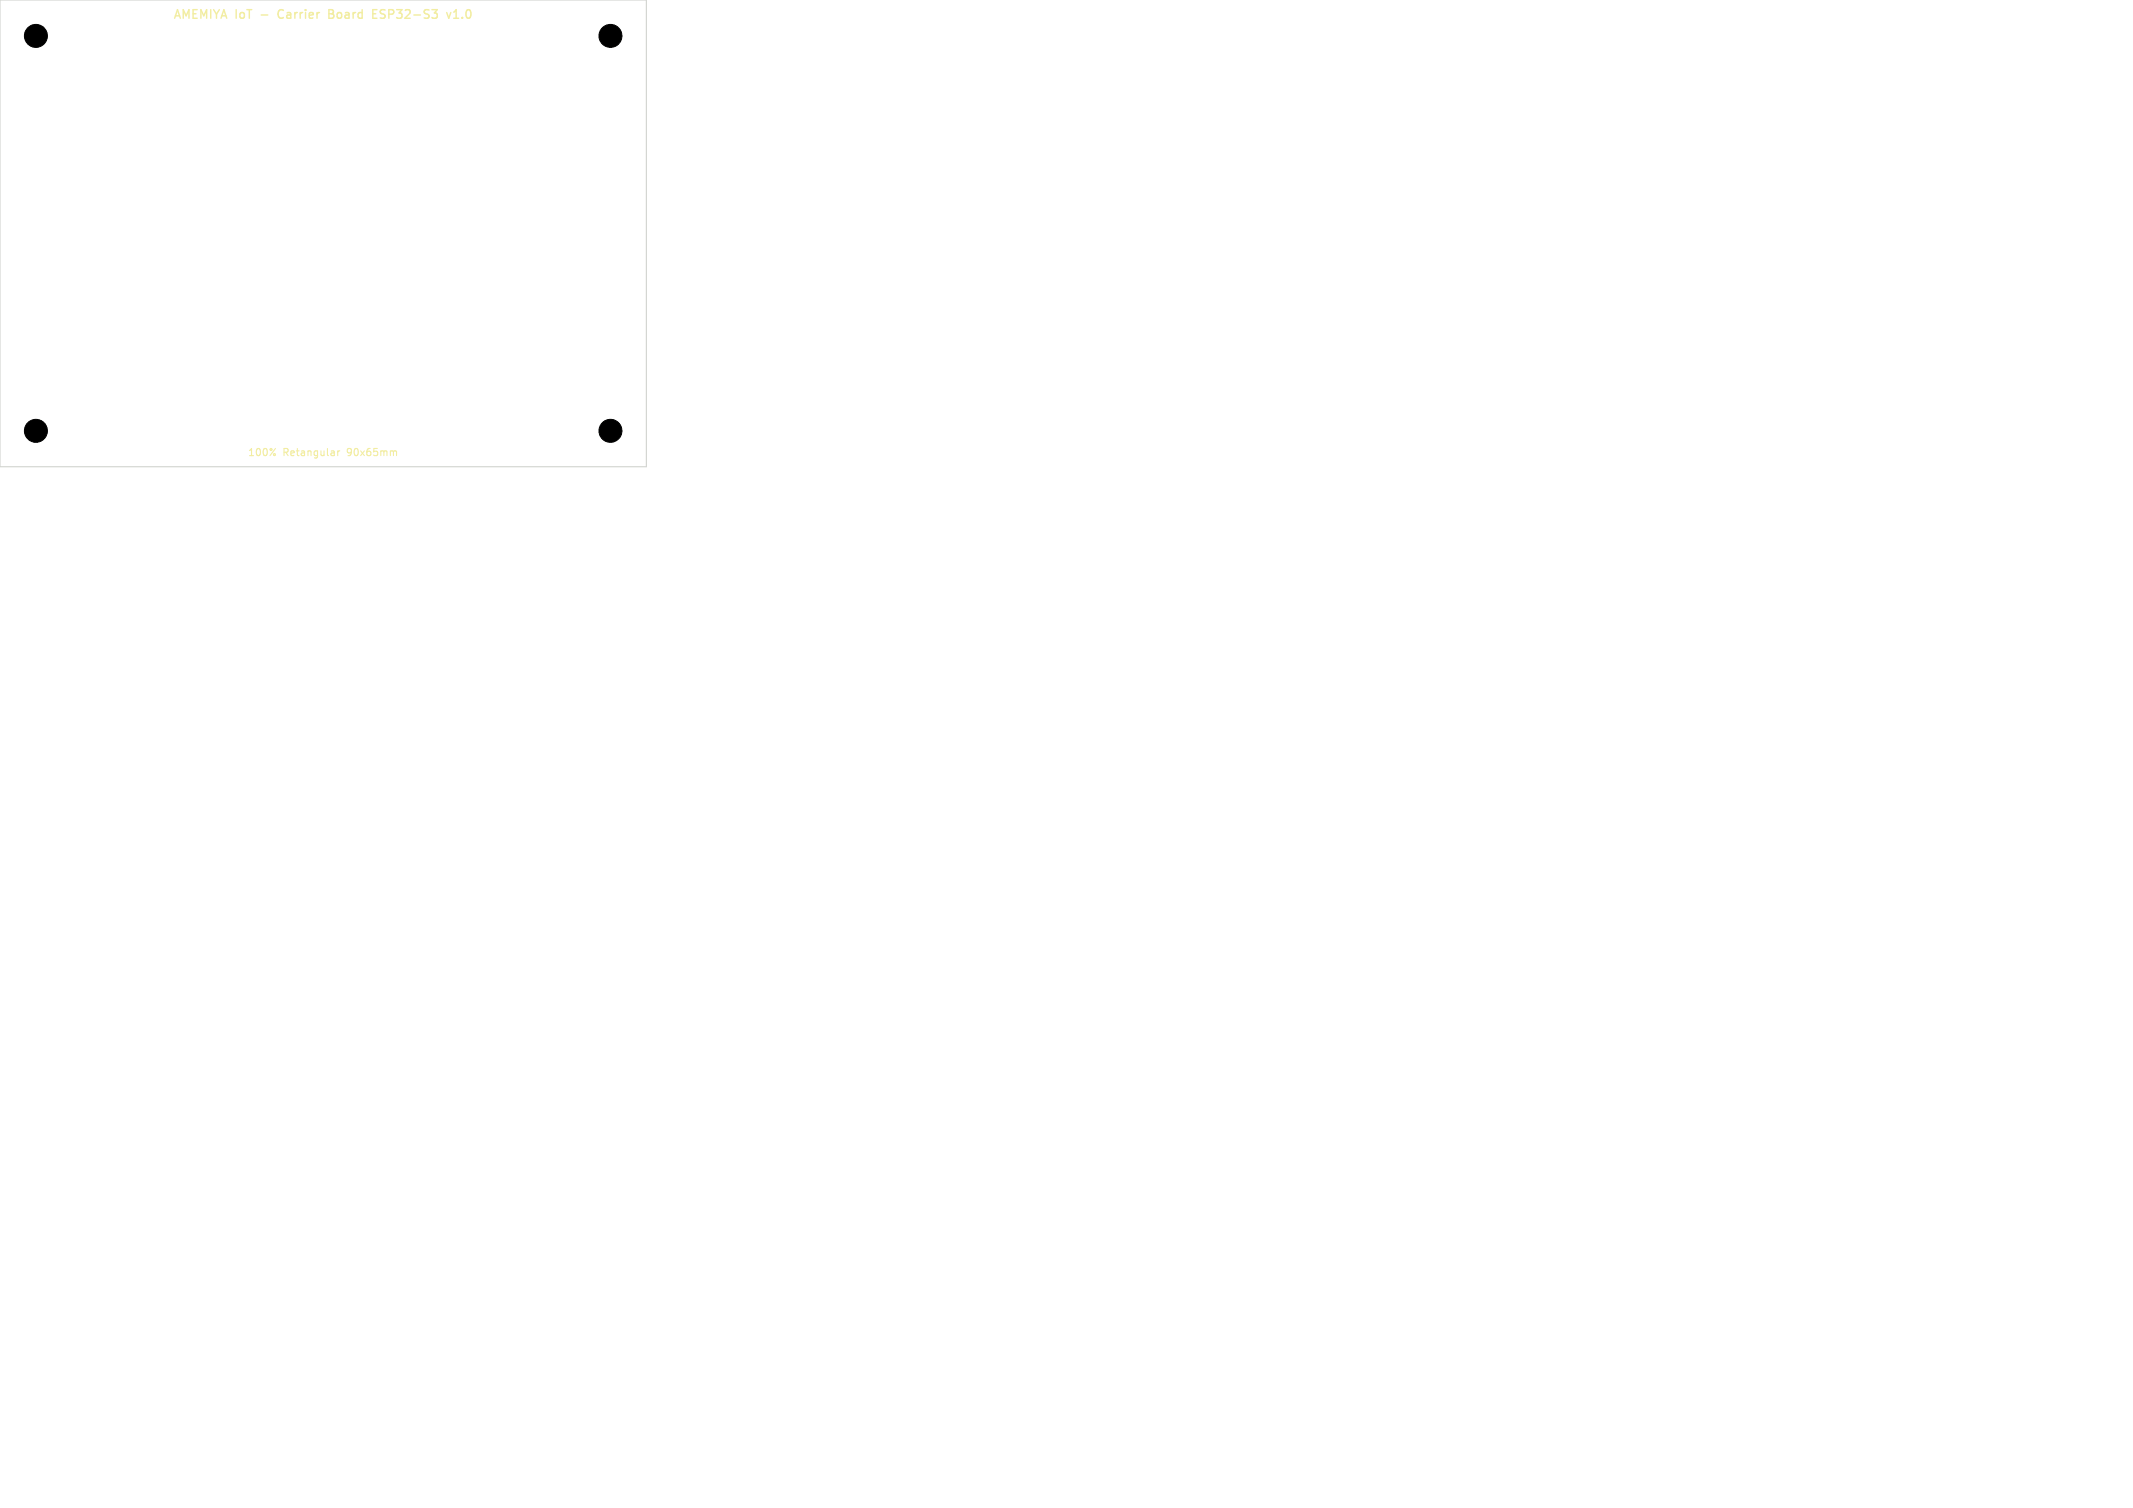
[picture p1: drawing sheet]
<svg xmlns="http://www.w3.org/2000/svg" width="297mm" height="210mm" viewBox="0 0 297 210" stroke-linecap="round" stroke-linejoin="round" font-family="sans-serif">
<defs><g id="words">
<g font-size="1.7" fill="#f2eda1">
<text x="24" y="2.9">AMEMIYA IoT</text>
<text x="36.6" y="2.9">-</text>
<text x="39.4" y="2.9">Carrier</text>
<text x="46.8" y="2.9">Board</text>
<text x="53.2" y="2.9">ESP32-S3</text>
<text x="64" y="2.9">v1.0</text>
</g>
<g font-size="1.4" fill="#f2eda1">
<text x="34.4" y="63.7">100%</text>
<text x="39.4" y="63.7">Retangular</text>
<text x="48.5" y="63.7">90x65mm</text>
</g>
</g></defs>
<path d="M0 0h90v65h-90z" fill="none" stroke="#d0d2cd" stroke-width=".15"/>
<path d="M47 62.8v.7M47.3 62.8l-.3 .2M54.9 62.8l.3 .1v.6" fill="none" stroke="#f2eda1" stroke-width=".15"/>
<path d="M38.9 1.4l-.2 .5 .1 .4 .1 .2M45.8 1.9h.4M46.2 1.9l.2 .1M46.3 1.4l-.5-.1v1.2h.6M46.3 1.9h-.1M51.9 1.9h.4M52.5 1.3h-.6v1.2h.6M62.2 1.7l.3 .8 .3-.8M63.2 2.5h.7M63.5 1.3l-.3 .4" fill="none" stroke="#f2eda1" stroke-width=".2"/>
<g fill="#000" stroke="#000" stroke-width=".14">
<circle cx="5" cy="5" r="1.6"/>
<circle cx="85" cy="5" r="1.6"/>
<circle cx="5" cy="60" r="1.6"/>
<circle cx="85" cy="60" r="1.6"/>
</g>
<use href="#words"/>
</svg>
